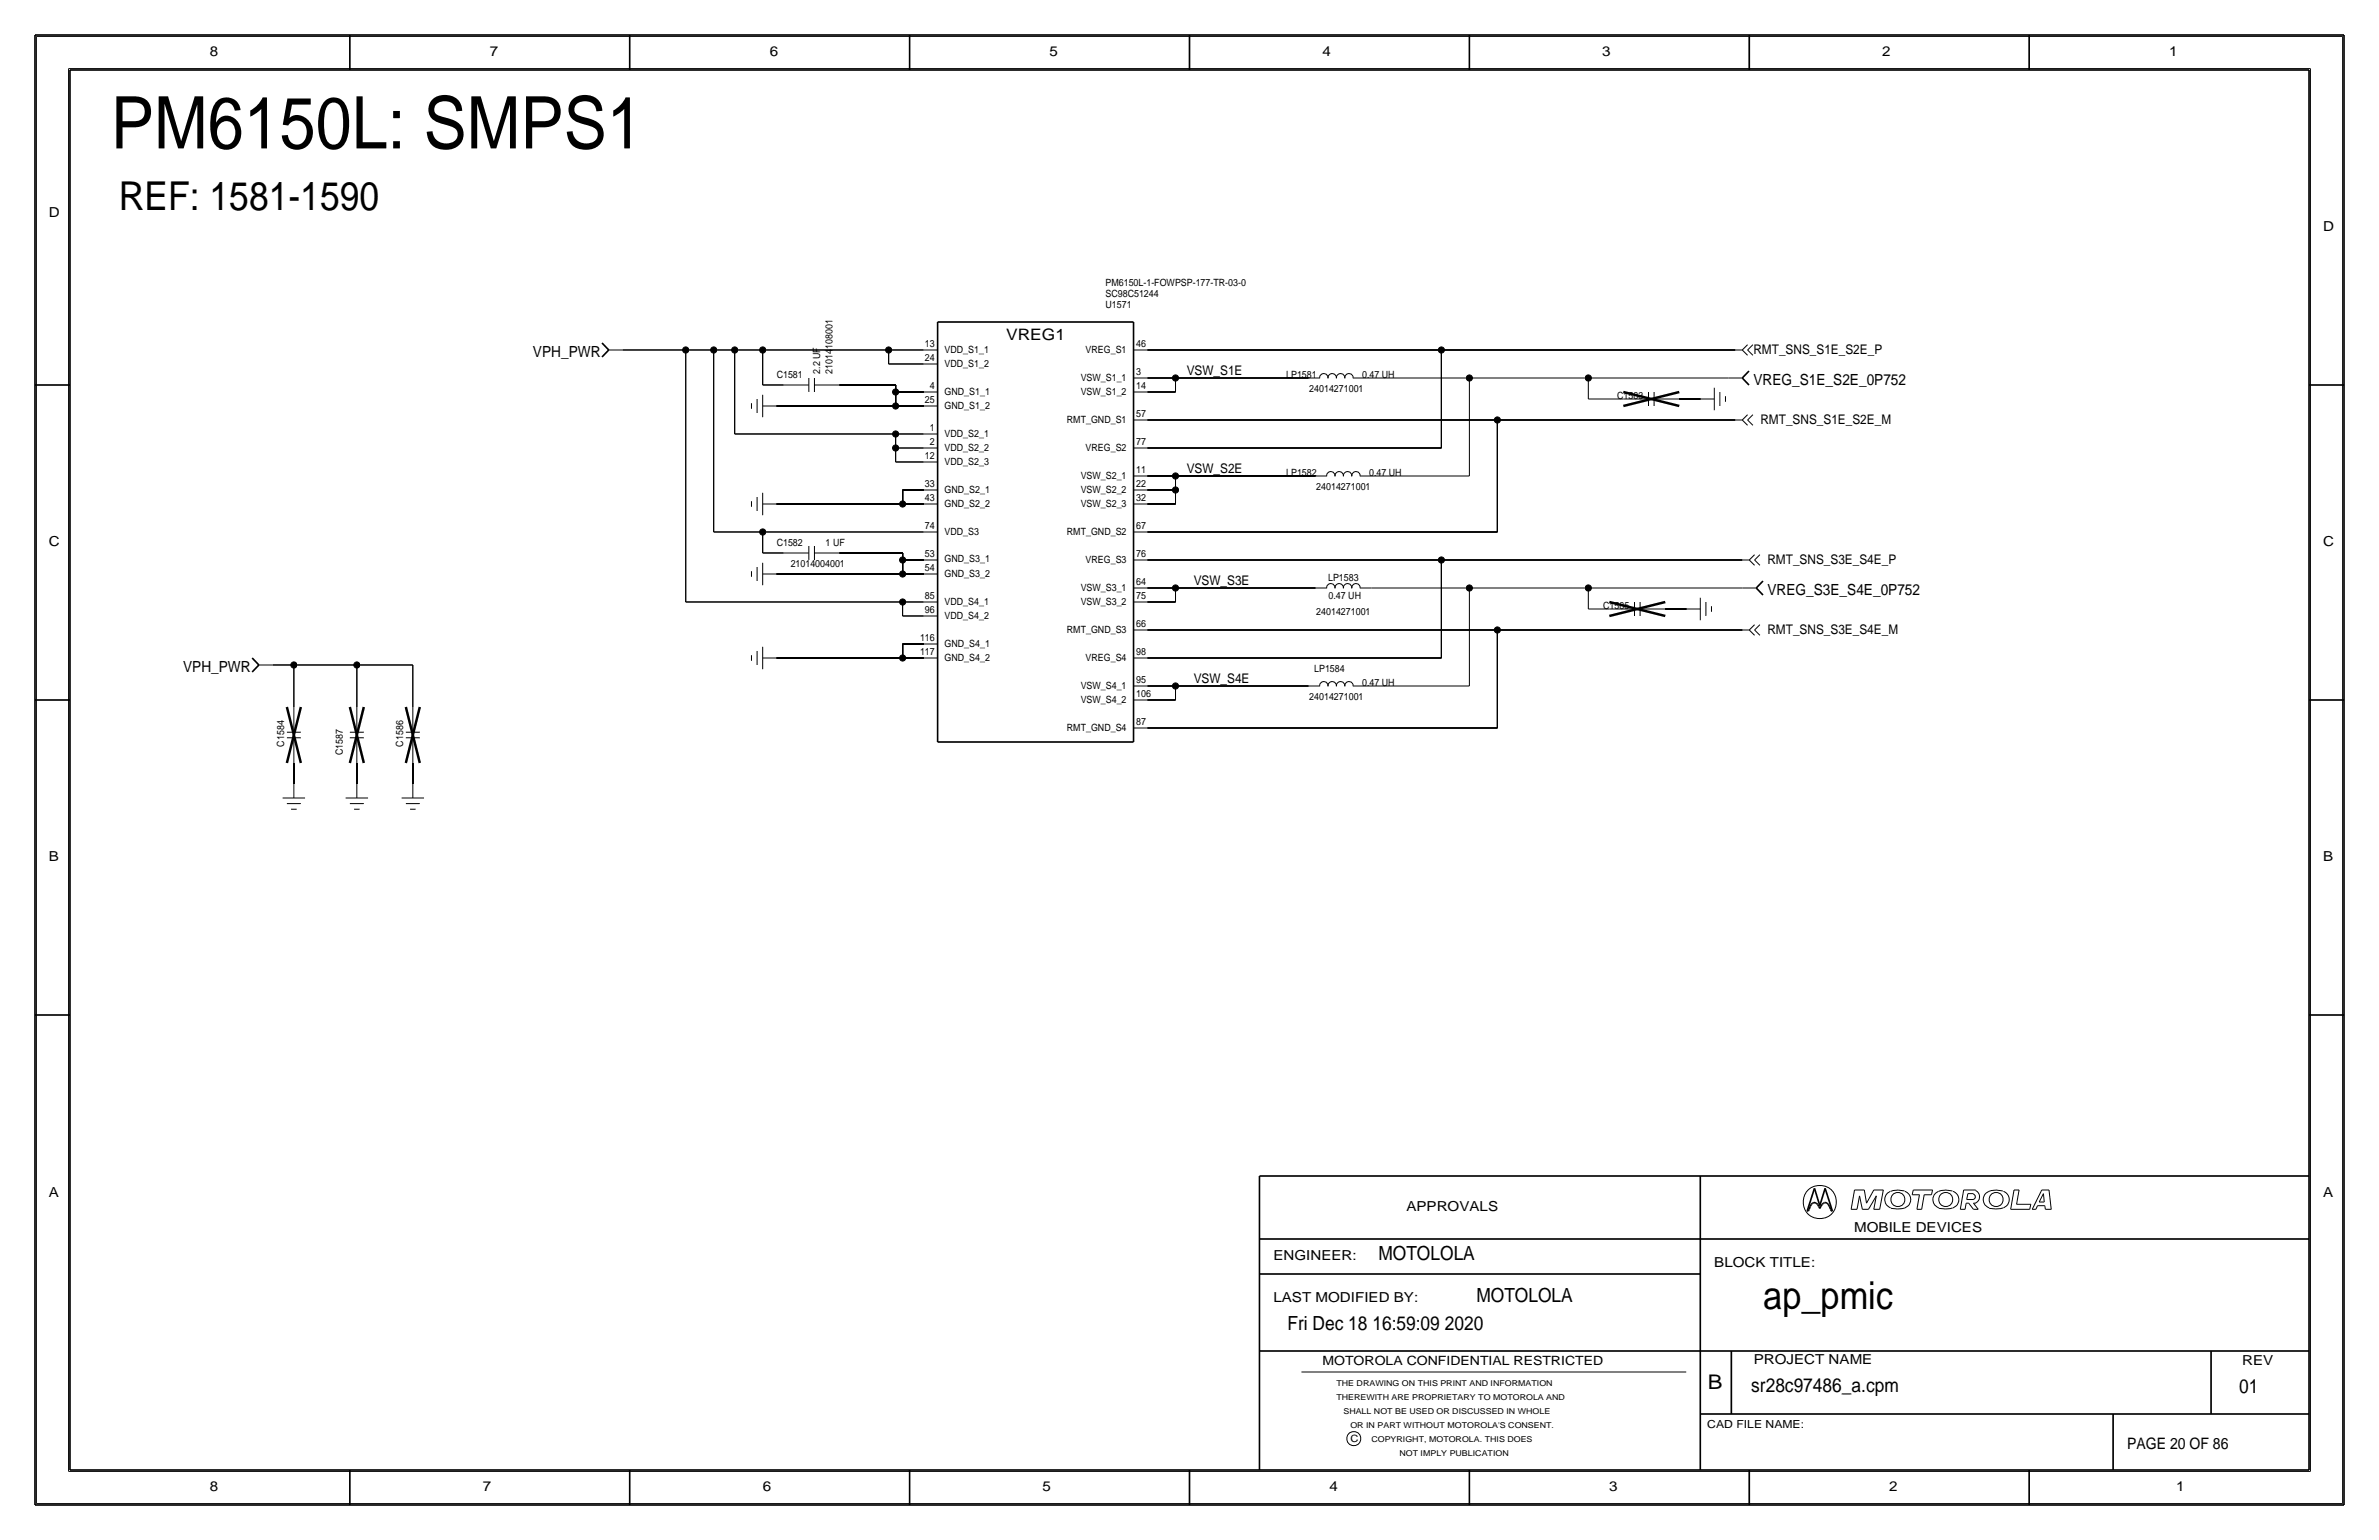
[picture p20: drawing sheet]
<svg xmlns="http://www.w3.org/2000/svg" width="432mm" height="279mm" viewBox="0 0 432 279" stroke-linecap="round" stroke-linejoin="round" font-family="sans-serif">
<defs><g id="words">
<text font-size="13.2" x="20.1" y="26.9">PM6150L: SMPS1</text>
<text font-size="7.2" x="21.6" y="38.1">REF: 1581-1590</text>
<text font-size="7" x="320" y="237.5">ap_pmic</text>
<text font-size="3.7" x="310" y="252.1">B</text>
<g font-size="3.5">
<text x="250.2" y="228.6">MOTOLOLA</text>
<text x="268" y="236.2">MOTOLOLA</text>
<text x="233.7" y="241.3">Fri Dec 18 16:59:09 2020</text>
<text x="317.9" y="252.6">sr28c97486_a.cpm</text>
<text x="406.4" y="252.7">01</text>
</g>
<g font-size="2.9">
<text x="182.6" y="61.8">VREG1</text>
<text x="386.1" y="262.9">PAGE 20 OF 86</text>
</g>
<g font-size="2.8">
<text x="96.7" y="64.8">VPH_PWR</text>
<text x="318.3" y="69.8">VREG_S1E_S2E_0P752</text>
<text x="320.8" y="107.9">VREG_S3E_S4E_0P752</text>
<text x="33.2" y="121.9">VPH_PWR</text>
</g>
<g font-size="2.5">
<text x="38.1" y="10.2">8</text>
<text x="88.9" y="10.2">7</text>
<text x="139.7" y="10.2">6</text>
<text x="190.5" y="10.2">5</text>
<text x="240" y="10.2">4</text>
<text x="290.8" y="10.2">3</text>
<text x="341.6" y="10.2">2</text>
<text x="393.7" y="10.2">1</text>
<text x="8.9" y="39.4">D</text>
<text x="421.6" y="41.9">D</text>
<text x="8.9" y="99.1">C</text>
<text x="421.6" y="99.1">C</text>
<text x="8.9" y="156.2">B</text>
<text x="421.6" y="156.2">B</text>
<text x="8.9" y="217.2">A</text>
<text x="255.3" y="219.7">APPROVALS</text>
<text x="421.6" y="217.2">A</text>
<text x="336.5" y="223.5">MOBILE DEVICES</text>
<text x="231.1" y="228.6">ENGINEER:</text>
<text x="311.1" y="229.9">BLOCK TITLE:</text>
<text x="231.1" y="236.2">LAST MODIFIED BY:</text>
<text x="318.3" y="247.5">PROJECT NAME</text>
<text x="407" y="247.6">REV</text>
<text x="38.1" y="270.5">8</text>
<text x="87.6" y="270.5">7</text>
<text x="138.4" y="270.5">6</text>
<text x="189.2" y="270.5">5</text>
<text x="241.3" y="270.5">4</text>
<text x="292.1" y="270.5">3</text>
<text x="342.9" y="270.5">2</text>
<text x="395" y="270.5">1</text>
</g>
<g font-size="2.4">
<text x="318.3" y="64.3">RMT_SNS_S1E_S2E_P</text>
<text x="215.4" y="68.1">VSW_S1E</text>
<text x="319.5" y="77">RMT_SNS_S1E_S2E_M</text>
<text x="215.4" y="85.9">VSW_S2E</text>
<text x="216.7" y="106.2">VSW_S3E</text>
<text x="320.8" y="102.4">RMT_SNS_S3E_S4E_P</text>
<text x="320.8" y="115.1">RMT_SNS_S3E_S4E_M</text>
<text x="216.7" y="124">VSW_S4E</text>
</g>
<text font-size="2.3" x="240" y="247.6">MOTOROLA CONFIDENTIAL RESTRICTED</text>
<text font-size="2" x="309.9" y="259.1">CAD FILE NAME:</text>
<g font-size="1.8">
<text x="200.7" y="51.8">PM6150L-1-FOWPSP-177-TR-03-0</text>
<text x="200.7" y="53.8">SC98C51244</text>
<text x="200.7" y="55.9">U1571</text>
<text x="167.9" y="65.5">24</text>
<text x="167.9" y="63">13</text>
<text x="171.4" y="64">VDD_S1_1</text>
<text x="197" y="64">VREG_S1</text>
<text x="206.2" y="63">46</text>
<text x="141" y="68.6">C1581</text>
<text x="148.8" y="67.8" transform="rotate(-90 148.8 67.8)">2.2 UF</text>
<text x="151.1" y="67.8" transform="rotate(-90 151.1 67.8)">21014108001</text>
<text x="168.8" y="70.6">4</text>
<text x="171.4" y="66.5">VDD_S1_2</text>
<text x="171.4" y="71.6">GND_S1_1</text>
<text x="196.2" y="71.6">VSW_S1_2</text>
<text x="196.2" y="69.1">VSW_S1_1</text>
<text x="206.2" y="70.6">14</text>
<text x="206.2" y="68.1">3</text>
<text x="233.4" y="68.6">LP1581</text>
<text x="237.6" y="71.1">24014271001</text>
<text x="247.2" y="68.6">0.47 UH</text>
<text x="167.9" y="73.1">25</text>
<text x="171.4" y="74.2">GND_S1_2</text>
<text x="193.7" y="76.7">RMT_GND_S1</text>
<text x="206.2" y="75.7">57</text>
<text x="293.5" y="72.4">C1583</text>
<text x="167.9" y="83.3">12</text>
<text x="168.8" y="80.8">2</text>
<text x="168.8" y="78.2">1</text>
<text x="171.4" y="81.8">VDD_S2_2</text>
<text x="171.4" y="79.2">VDD_S2_1</text>
<text x="197" y="81.8">VREG_S2</text>
<text x="206.2" y="80.8">77</text>
<text x="167.9" y="88.4">33</text>
<text x="171.4" y="89.4">GND_S2_1</text>
<text x="171.4" y="84.3">VDD_S2_3</text>
<text x="196.2" y="89.4">VSW_S2_2</text>
<text x="196.2" y="86.9">VSW_S2_1</text>
<text x="206.2" y="88.4">22</text>
<text x="206.2" y="85.8">11</text>
<text x="233.4" y="86.4">LP1582</text>
<text x="238.9" y="88.9">24014271001</text>
<text x="248.5" y="86.4">0.47 UH</text>
<text x="167.9" y="90.9">43</text>
<text x="171.4" y="91.9">GND_S2_2</text>
<text x="196.2" y="91.9">VSW_S2_3</text>
<text x="206.2" y="90.9">32</text>
<text x="206.2" y="96">67</text>
<text x="141" y="99.1">C1582</text>
<text x="149.9" y="99.1">1 UF</text>
<text x="167.9" y="96">74</text>
<text x="167.9" y="101">53</text>
<text x="171.4" y="97">VDD_S3</text>
<text x="193.7" y="97">RMT_GND_S2</text>
<text x="206.2" y="101">76</text>
<text x="143.5" y="102.9">21014004001</text>
<text x="167.9" y="103.6">54</text>
<text x="171.4" y="104.6">GND_S3_2</text>
<text x="171.4" y="102">GND_S3_1</text>
<text x="196.2" y="107.1">VSW_S3_1</text>
<text x="197" y="102.1">VREG_S3</text>
<text x="206.2" y="106.1">64</text>
<text x="241.1" y="105.4">LP1583</text>
<text x="167.9" y="111.2">96</text>
<text x="167.9" y="108.7">85</text>
<text x="171.4" y="109.7">VDD_S4_1</text>
<text x="171.4" y="112.2">VDD_S4_2</text>
<text x="196.2" y="109.7">VSW_S3_2</text>
<text x="206.2" y="108.7">75</text>
<text x="206.2" y="113.7">66</text>
<text x="238.9" y="111.5">24014271001</text>
<text x="241.1" y="108.7">0.47 UH</text>
<text x="291" y="110.5">C1585</text>
<text x="167" y="118.9">117</text>
<text x="167" y="116.3">116</text>
<text x="171.4" y="119.9">GND_S4_2</text>
<text x="171.4" y="117.3">GND_S4_1</text>
<text x="193.7" y="114.8">RMT_GND_S3</text>
<text x="197" y="119.8">VREG_S4</text>
<text x="206.2" y="118.8">98</text>
<text x="196.2" y="124.9">VSW_S4_1</text>
<text x="206.2" y="123.9">95</text>
<text x="238.5" y="121.9">LP1584</text>
<text x="247.2" y="124.5">0.47 UH</text>
<text x="196.2" y="127.5">VSW_S4_2</text>
<text x="206.2" y="126.5">106</text>
<text x="206.2" y="131.6">87</text>
<text x="237.6" y="127">24014271001</text>
<text x="51.6" y="135.5" transform="rotate(-90 51.6 135.5)">C1584</text>
<text x="62.2" y="137" transform="rotate(-90 62.2 137)">C1587</text>
<text x="73.2" y="135.5" transform="rotate(-90 73.2 135.5)">C1586</text>
<text x="193.7" y="132.6">RMT_GND_S4</text>
<text x="245.1" y="261.6">C</text>
</g>
<g font-size="1.5">
<text x="242.6" y="251.5">THE DRAWING ON THIS PRINT AND INFORMATION</text>
<text x="242.6" y="254">THEREWITH ARE PROPRIETARY TO MOTOROLA AND</text>
<text x="243.8" y="256.5">SHALL NOT BE USED OR DISCUSSED IN WHOLE</text>
<text x="245.1" y="259.1">OR IN PART WITHOUT MOTOROLA'S CONSENT.</text>
<text x="248.9" y="261.6">COPYRIGHT, MOTOROLA. THIS DOES</text>
<text x="254" y="264.2">NOT IMPLY PUBLICATION</text>
</g>
</g></defs>
<!-- layer: Nets -->
<g fill="none" stroke="#000" stroke-width=".18">
<path d="M113 63.5h11.5zM124.5 63.5v45.7zM124.5 63.5h5zM129.5 63.5v33zM129.5 63.5h3.8zM133.3 78.7h29.3zM133.3 63.5v15.2zM133.3 63.5h5.1zM138.4 63.5v6.3zM138.4 69.8h3.8zM138.4 63.5h22.9zM141 73.7h21.6z"/>
<path d="M152.4 69.8h10.2zM161.3 66h6.3zM161.3 63.5v2.5zM161.3 63.5h6.3zM162.6 71.1v2.6zM162.6 69.8v1.3zM162.6 78.7v2.6zM162.6 78.7h5zM162.6 73.7h5zM162.6 71.1h5zM208.3 76.2h63.5zM208.3 63.5h53.3z"/>
<path d="M208.3 71.1h5.1zM208.3 68.6h5.1zM213.4 68.6v2.5zM213.4 68.6h24.1zM247.6 68.6h19.1zM261.6 63.5v17.8zM261.6 63.5h53.4zM266.7 68.6v17.8zM266.7 68.6h21.6zM271.8 76.2v20.3zM271.8 76.2h43.2zM288.3 72.4h6.3z"/>
<path d="M288.3 68.6h25.4zM288.3 68.6v3.8zM304.8 72.4h3.8zM129.5 96.5h8.9zM138.4 96.5v3.8zM138.4 96.5h29.2zM141 91.4h22.8zM162.6 83.8h5zM162.6 81.3v2.5zM162.6 81.3h5zM163.8 88.9v2.5zM163.8 91.4h3.8z"/>
<path d="M163.8 88.9h3.8zM208.3 96.5h63.5zM208.3 86.4h5.1zM208.3 88.9h5.1zM208.3 81.3h53.3zM208.3 91.4h5.1zM213.4 86.4h25.4zM213.4 86.4v2.5zM213.4 88.9v2.5zM248.9 86.4h17.8zM124.5 109.2h39.3zM138.4 100.3h3.8z"/>
<path d="M141 104.1h22.8zM141 119.4h22.8zM152.4 100.3h11.4zM163.8 101.6v2.5zM163.8 100.3v1.3zM163.8 116.8v2.6zM163.8 111.8h3.8zM163.8 109.2v2.6zM163.8 104.1h3.8zM163.8 101.6h3.8zM163.8 119.4h3.8zM163.8 116.8h3.8z"/>
<path d="M163.8 109.2h3.8zM208.3 119.4h53.3zM208.3 101.6h53.3zM208.3 114.3h63.5zM208.3 109.2h5.1zM208.3 106.7h5.1zM213.4 106.7v2.5zM213.4 106.7h25.4zM248.9 106.7h17.8zM261.6 101.6v17.8zM261.6 101.6h54.6zM266.7 106.7v17.8z"/>
<path d="M266.7 106.7h21.6zM271.8 114.3v17.8zM271.8 114.3h44.4zM288.3 106.7h27.9zM288.3 106.7v3.8zM288.3 110.5h3.8zM302.3 110.5h3.8zM49.5 120.7h3.8zM53.3 138.4v3.8zM53.3 120.7v7.6zM53.3 120.7h11.5zM64.8 138.4v3.8z"/>
<path d="M64.8 120.7v7.6zM64.8 120.7h10.1zM74.9 138.4v3.8zM74.9 120.7v7.6zM208.3 132.1h63.5zM208.3 127h5.1zM208.3 124.5h5.1zM213.4 124.5v2.5zM213.4 124.5h24.1zM247.6 124.5h19.1z"/>
</g>
<g fill="#000" stroke="#000" stroke-width=".18">
<circle cx="124.5" cy="63.5" r=".56"/>
<circle cx="129.5" cy="63.5" r=".56"/>
<circle cx="133.3" cy="63.5" r=".56"/>
<circle cx="138.4" cy="63.5" r=".56"/>
<circle cx="161.3" cy="63.5" r=".56"/>
<circle cx="162.6" cy="71.1" r=".56"/>
<circle cx="162.6" cy="78.7" r=".56"/>
<circle cx="162.6" cy="73.7" r=".56"/>
<circle cx="213.4" cy="68.6" r=".56"/>
<circle cx="261.6" cy="63.5" r=".56"/>
<circle cx="266.7" cy="68.6" r=".56"/>
<circle cx="271.8" cy="76.2" r=".56"/>
<circle cx="288.3" cy="68.6" r=".56"/>
<circle cx="138.4" cy="96.5" r=".56"/>
<circle cx="162.6" cy="81.3" r=".56"/>
<circle cx="163.8" cy="91.4" r=".56"/>
<circle cx="213.4" cy="86.4" r=".56"/>
<circle cx="213.4" cy="88.9" r=".56"/>
<circle cx="163.8" cy="109.2" r=".56"/>
<circle cx="163.8" cy="101.6" r=".56"/>
<circle cx="163.8" cy="119.4" r=".56"/>
<circle cx="163.8" cy="104.1" r=".56"/>
<circle cx="213.4" cy="106.7" r=".56"/>
<circle cx="261.6" cy="101.6" r=".56"/>
<circle cx="266.7" cy="106.7" r=".56"/>
<circle cx="271.8" cy="114.3" r=".56"/>
<circle cx="288.3" cy="106.7" r=".56"/>
<circle cx="53.3" cy="120.6" r=".56"/>
<circle cx="64.8" cy="120.6" r=".56"/>
<circle cx="213.4" cy="124.5" r=".56"/>
</g>
<!-- layer: Components -->
<g fill="none" stroke="#000" stroke-width=".18">
<path d="M110.5 63.5h2.5zM136.4 73.2v1zM137.4 72.4v2.5zM138.4 73.7h2.6zM138.4 71.6v4.1zM142.2 69.8h4.6zM146.8 68.6v2.5zM147.8 69.8h4.6zM147.8 68.6v2.5zM167.6 73.7h2.6zM167.6 66h2.6zM167.6 63.5h2.6z"/>
<path d="M167.6 71.1h2.6zM167.6 78.7h2.6zM205.7 76.2h2.6zM205.7 63.5h2.6zM205.7 71.1h2.6zM205.7 68.6h2.6zM237.5 68.6h2zM239.5 68.6a.75 .75 0 0 1 .8-.8 .75 .75 0 0 1 .7 .8M241 68.6a.75 .75 0 0 1 .8-.8 .75 .75 0 0 1 .7 .8M242.6 68.6a.75 .75 0 0 1 .7-.8 .75 .75 0 0 1 .7 .8M244.1 68.6a.75 .75 0 0 1 .7-.8 .75 .75 0 0 1 .8 .8M245.6 68.6h2z"/>
<path d="M294.6 72.4h4.6zM299.2 71.1v2.6zM300.2 71.1v2.6zM300.2 72.4h4.6zM308.6 72.4h2.5zM311.1 70.4v4zM312.2 71.1v2.6zM313.2 71.9v1zM313.7 68.6h2.5zM315 63.5h1.2zM315 76.2h1.2zM316.2 76.2l1-1z"/>
<path d="M316.2 63.5l1 1zM316.2 76.2l1 1zM317.2 63.5l1 1zM317.2 62.5l-1 1zM317.2 76.2l1 1zM318.2 62.5l-1 1zM318.2 75.2l-1 1zM136.4 90.9v1zM137.4 90.2v2.5zM138.4 91.4h2.6zM138.4 89.4v4.1zM146.8 99.1v2.5z"/>
<path d="M147.8 99.1v2.5zM167.6 96.5h2.6zM167.6 91.4h2.6zM167.6 88.9h2.6zM167.6 83.8h2.6zM167.6 81.3h2.6zM205.7 81.3h2.6zM205.7 96.5h2.6zM205.7 91.4h2.6zM205.7 88.9h2.6zM205.7 86.4h2.6zM238.8 86.4h2z"/>
<path d="M240.8 86.4a.75 .75 0 0 1 .7-.8 .75 .75 0 0 1 .8 .8M242.3 86.4a.75 .75 0 0 1 .8-.8 .75 .75 0 0 1 .7 .8M243.8 86.4a.75 .75 0 0 1 .8-.8 .75 .75 0 0 1 .7 .8M245.4 86.4a.75 .75 0 0 1 .7-.8 .75 .75 0 0 1 .7 .8M246.9 86.4h2zM136.4 118.9v1zM136.4 103.6v1zM137.4 118.1v2.5zM137.4 102.9v2.5zM138.4 119.4h2.6zM138.4 117.3v4.1zM138.4 104.1h2.6z"/>
<path d="M138.4 102.1v4.1zM142.2 100.3h4.6zM147.8 100.3h4.6zM167.6 119.4h2.6zM167.6 116.8h2.6zM167.6 111.8h2.6zM167.6 109.2h2.6zM167.6 104.1h2.6zM167.6 101.6h2.6zM205.7 119.4h2.6zM205.7 101.6h2.6zM205.7 109.2h2.6z"/>
<path d="M205.7 114.3h2.6zM205.7 106.7h2.6zM238.8 106.7h2zM240.8 106.7a.75 .75 0 0 1 .7-.8 .75 .75 0 0 1 .8 .8M242.3 106.7a.75 .75 0 0 1 .8-.8 .75 .75 0 0 1 .7 .8M243.8 106.7a.75 .75 0 0 1 .8-.8 .75 .75 0 0 1 .7 .8M245.4 106.7a.75 .75 0 0 1 .7-.8 .75 .75 0 0 1 .7 .8M246.9 106.7h2zM292.1 110.5h4.6zM296.7 109.2v2.6zM297.7 110.5h4.6zM297.7 109.2v2.6z"/>
<path d="M306.1 110.5h2.5zM308.6 108.5v4zM309.6 109.2v2.6zM310.6 110v1zM316.2 106.7h2.6zM316.2 101.6h1.3zM316.2 114.3h1.3zM317.5 101.6l1 1zM317.5 114.3l1 1zM318.5 101.6l.9-1zM318.5 114.3l.9-1zM318.5 101.6l.9 1z"/>
<path d="M318.5 100.6l-1 1zM318.5 114.3l.9 1zM318.5 113.3l-1 1zM47 120.7h2.5zM52.1 133.9h2.5zM52.1 132.8h2.5zM53.3 133.9v4.5zM53.3 128.3v4.5zM63.5 133.9h2.5zM63.5 132.8h2.5zM64.8 133.9v4.5zM64.8 128.3v4.5z"/>
<path d="M73.7 133.9h2.5zM73.7 132.8h2.5zM74.9 133.9v4.5zM74.9 128.3v4.5zM205.7 127h2.6zM205.7 124.5h2.6zM205.7 132.1h2.6zM237.5 124.5h2zM239.5 124.5a.75 .75 0 0 1 .8-.8 .75 .75 0 0 1 .7 .8M241 124.5a.75 .75 0 0 1 .8-.8 .75 .75 0 0 1 .7 .8M242.6 124.5a.75 .75 0 0 1 .7-.8 .75 .75 0 0 1 .7 .8M244.1 124.5a.75 .75 0 0 1 .7-.8 .75 .75 0 0 1 .8 .8"/>
<path d="M245.6 124.5h2zM51.3 144.8h4.1zM52.1 145.8h2.5zM52.8 146.8h1zM53.3 142.2v2.6zM62.7 144.8h4.1zM63.5 145.8h2.5zM64.3 146.8h1zM64.8 142.2v2.6zM72.9 144.8h4.1zM73.7 145.8h2.5zM74.4 146.8h1z"/>
<path d="M74.9 142.2v2.6z"/>
</g>
<path d="M170.2 58.4h35.5zM170.2 58.4v76.2zM205.7 58.4v76.2zM109.3 62.2l1.2 1.3zM110.5 63.5l-1.2 1.3zM316.2 68.6l1.2 1.2zM317.5 67.3l-1.3 1.3zM45.8 119.4l1.2 1.2zM318.8 106.7l1.2 1.2zM320 105.4l-1.2 1.3zM47 120.7l-1.2 1.2zM170.2 134.6h35.5z" fill="none" stroke="#000" stroke-width=".3"/>
<path d="M294.6 73.7l10.2-2.6zM294.6 71.1l10.2 2.6zM292.1 111.8l10.2-2.6zM292.1 109.2l10.2 2.6zM52.1 128.3l2.5 10.1zM54.6 128.3l-2.5 10.1zM63.5 128.3l2.5 10.1zM66 128.3l-2.5 10.1zM73.7 128.3l2.5 10.1zM76.2 128.3l-2.5 10.1z" fill="none" stroke="#000" stroke-width=".45"/>
<!-- layer: Page Border and Title Block -->
<g fill="none" stroke="#000" stroke-width=".3">
<path d="M6.3 6.4v266.7zM6.4 6.4h419zM12.7 12.7h406.4zM12.7 12.7v254zM63.5 6.4v6.3zM114.3 6.4v6.3zM165.1 6.4v6.3zM215.9 6.3v6.4zM266.7 6.4v6.3zM317.5 6.4v6.3zM368.3 6.4v6.3zM419.1 12.7v254z"/>
<path d="M425.4 6.4v266.7zM6.3 69.8h6.4zM419.1 69.8h6.3zM6.3 127h6.4zM419.1 127h6.3zM6.3 184.1h6.4zM419.1 184.1h6.3zM228.6 213.4v53.3zM228.6 213.4h190.5zM308.6 213.4v53.3zM328 219.7h.2zM328.4 219.4l-.2 .3z"/>
<path d="M328.6 218.8l-.2 .6zM328.8 218.5l-.2 .3zM329 218.3l.2-.1zM329 218.3l-.2 .2zM329.2 218.2h.2zM329.3 215.6l-1.3 4.1zM329.3 215.6l1 3.1zM329.4 218.2l.2 .1zM329.6 218.3l.3 .2zM329.9 218.5l.2 .3zM330.1 218.8l.2 .5zM330.5 218.8l-.2 .5z"/>
<path d="M330.8 218.5l-.3 .3zM331 218.3l.2-.1zM331 218.3l-.2 .2zM331.2 218.2h.2zM331.3 215.6l1.3 4.1zM331.3 215.6l-1 3.1zM331.4 218.2l.2 .1zM331.6 218.3l.2 .2zM331.8 218.5l.2 .3zM332 218.8l.3 .6zM332.3 219.4l.1 .3zM332.4 219.7h.2z"/>
<path d="M228.6 231.1h80zM228.6 224.8h190.5zM228.6 245.1h190.5zM308.6 256.5h110.5zM314.2 245.1v11.4zM383.5 256.5v10.2zM401.3 245.1v11.4zM6.4 273h419zM12.7 266.7h406.4zM63.5 266.7v6.4zM114.3 266.7v6.4zM165.1 266.7v6.4z"/>
<path d="M215.9 266.7v6.3zM266.7 266.7v6.4zM317.5 266.7v6.4zM368.3 266.7v6.4z"/>
</g>
<g fill="none" stroke="#000" stroke-width=".18">
<path d="M6.6 6.6h418.6zM6.6 6.6v266.2zM12.4 12.4v254.6zM12.4 12.4h407zM419.4 12.4v254.6zM425.2 6.6v266.2zM336 219.4h1.1zM336.6 215.9h1.8zM336.6 215.9l-.6 3.5zM337.5 217l-.4 2.4zM337.5 217l.5 2.4zM338 219.4h1.1z"/>
<path d="M338.4 215.9l.4 2.4zM340.1 215.9l-1.3 2.4zM340.1 219.4h1.1zM340.1 215.9h1.7zM340.6 217l-.5 2.4zM340.6 217l-1.5 2.4zM341.8 215.9l-.6 3.5zM343.1 216.2a1.6 1.6 0 0 0-1 1.5 1.6 1.6 0 0 0 1.1 1.4M345.7 216.1h-.2a4 4 0 0 0-2.3 .1M345.7 219.2a5.1 5.1 0 0 1-2.5 0M345.7 216.2a1.59 1.59 0 0 1 1.1 1.5 1.59 1.59 0 0 1-1.1 1.5M347.1 216.8h1.3z"/>
<path d="M347.3 215.9h3.5zM347.3 215.9l-.2 .9zM347.9 219.4h.9zM348.4 216.8l-.5 2.6zM349.2 216.8l-.4 2.6zM349.2 216.8h1.4zM350.8 215.9l-.2 .9zM354.4 216.1a3.1 3.1 0 0 0-3.3 .7 1.62 1.62 0 0 0 .8 2.3M354.4 219.2a5.1 5.1 0 0 1-2.5 0M354.5 216.2a1.59 1.59 0 0 1 1 1.5 1.59 1.59 0 0 1-1 1.5M355.8 219.4h.9zM356.4 215.9h2.2z"/>
<path d="M356.4 215.9l-.6 3.5zM356.9 218.3l-.2 1.1zM356.9 218.3h.4zM357 217.6h1.2zM357.2 216.6l-.2 1zM357.2 216.6h1zM357.3 218.3l.9 1.1zM358.1 216.7a.5 .5 0 0 1 .4 .4 .5 .5 0 0 1-.4 .5M358.2 219.4h.9zM358.2 218.3l.9 1.1zM358.2 218.3h.4zM358.5 216a1.24 1.24 0 0 1 .8 1.1 1.24 1.24 0 0 1-.8 1.2"/>
<path d="M363.5 216.1a3.1 3.1 0 0 0-3.3 .7 1.62 1.62 0 0 0 .8 2.3M363.6 219.2a5.1 5.1 0 0 1-2.6 0M363.6 216.2a1.59 1.59 0 0 1 1.1 1.5 1.59 1.59 0 0 1-1.1 1.5M364.9 219.4h3.5zM365.6 215.9l-.7 3.5zM365.6 215.9h.9zM366 218.5h2.6zM366.5 215.9l-.5 2.6zM368.6 218.5l-.2 .9zM368.9 219.4h.6zM369.8 218.7l-.3 .7zM369.8 218.7h1.3z"/>
<path d="M370.1 218.1h.9zM370.6 215.9l-1.7 3.5zM370.6 215.9h1.3zM370.9 216.6l-.8 1.5zM370.9 216.6l.1 1.5zM371.1 218.7l.1 .7zM371.2 219.4h1.1zM371.9 215.9l.4 3.5zM236.2 248.9h69.9zM6.6 272.8h418.6zM12.4 267h407z"/>
<circle cx="330.3" cy="218.1" r="3"/>
<circle cx="344.5" cy="217.6" r="1.28"/>
<circle cx="353.2" cy="217.6" r="1.28"/>
<circle cx="362.3" cy="217.6" r="1.28"/>
<circle cx="245.7" cy="261" r="1.28"/>
</g>
<use href="#words"/>
</svg>
